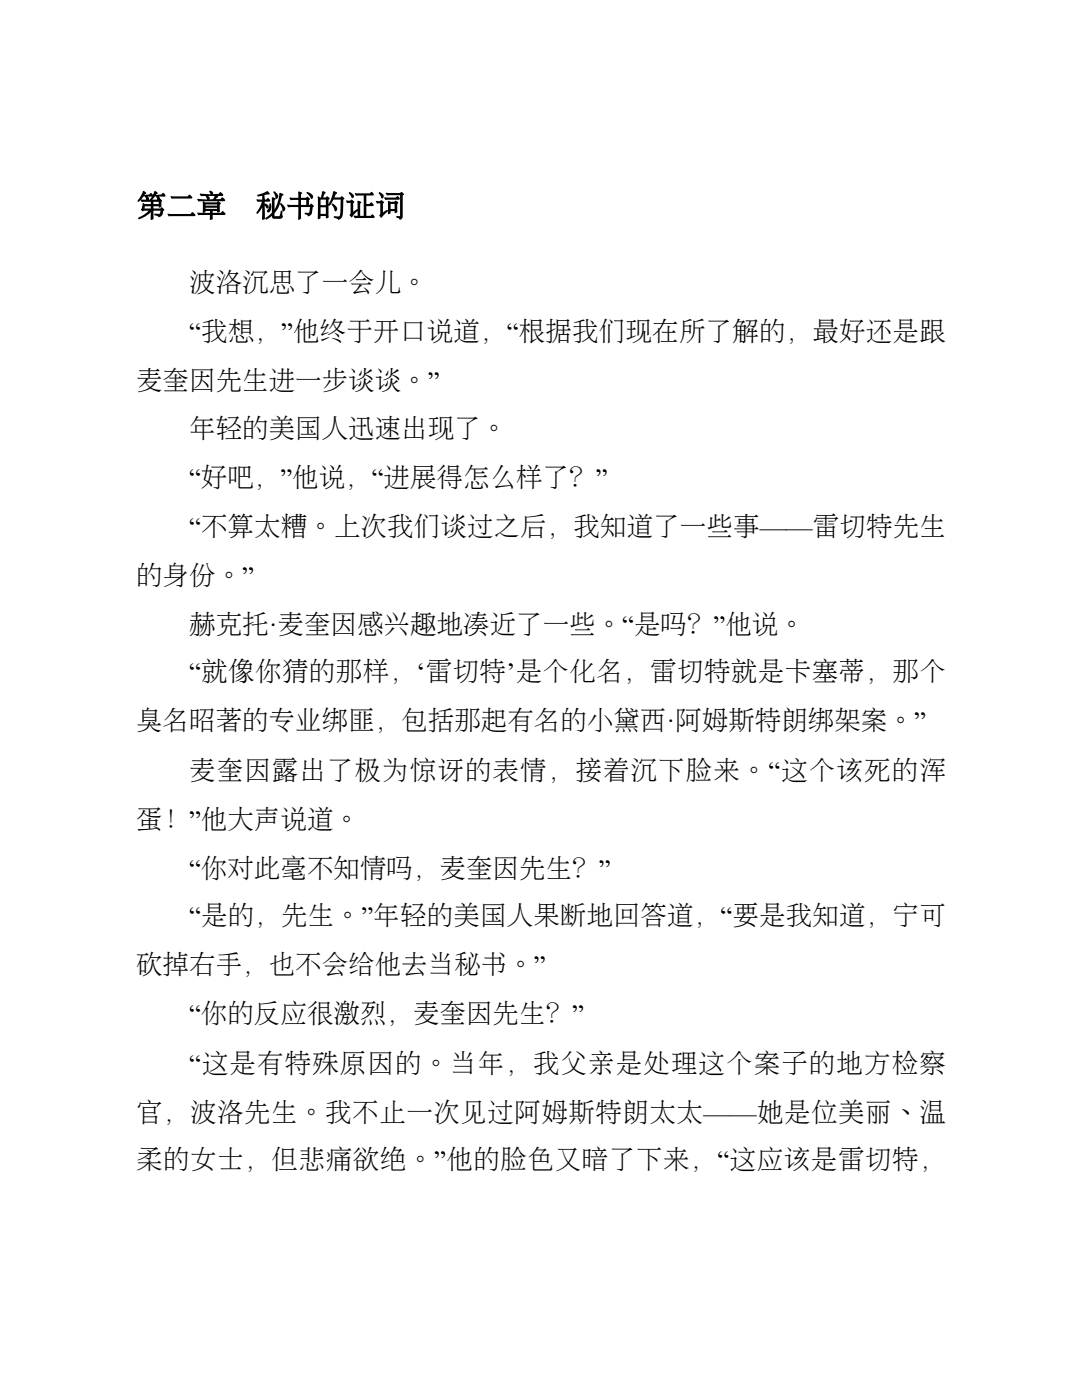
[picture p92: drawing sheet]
<svg xmlns="http://www.w3.org/2000/svg" width="216mm" height="279mm" viewBox="0 0 216 279" stroke-linecap="round" stroke-linejoin="round" font-family="sans-serif">
<defs><g id="words">
<g font-size="5.3">
<text x="37.7" y="58.2">波洛沉思了一会儿。</text>
<text x="37.7" y="68">“我想，”他终于开口说道，“根据我们现在所了解的，最好还是跟</text>
<text x="27.2" y="77.8">麦奎因先生进一步谈谈。”</text>
<text x="37.7" y="87.3">年轻的美国人迅速出现了。</text>
<text x="37.7" y="97.1">“好吧，”他说，“进展得怎么样了？”</text>
<text x="37.7" y="106.9">“不算太糟。上次我们谈过之后，我知道了一些事——雷切特先生</text>
<text x="27.2" y="116.7">的身份。”</text>
<text x="37.7" y="126.5">赫克托·麦奎因感兴趣地凑近了一些。“是吗？”他说。</text>
<text x="37.7" y="136">“就像你猜的那样，‘雷切特’是个化名，雷切特就是卡塞蒂，那个</text>
<text x="27.2" y="145.8">臭名昭著的专业绑匪，包括那起有名的小黛西·阿姆斯特朗绑架案。”</text>
<text x="37.7" y="155.6">麦奎因露出了极为惊讶的表情，接着沉下脸来。“这个该死的浑</text>
<text x="27.2" y="165.4">蛋！”他大声说道。</text>
<text x="37.7" y="175.2">“你对此毫不知情吗，麦奎因先生？”</text>
<text x="37.7" y="184.7">“是的，先生。”年轻的美国人果断地回答道，“要是我知道，宁可</text>
<text x="27.2" y="194.5">砍掉右手，也不会给他去当秘书。”</text>
<text x="37.7" y="204.3">“你的反应很激烈，麦奎因先生？”</text>
<text x="37.7" y="214">“这是有特殊原因的。当年，我父亲是处理这个案子的地方检察</text>
<text x="27.2" y="223.8">官，波洛先生。我不止一次见过阿姆斯特朗太太——她是位美丽、温</text>
<text x="27.2" y="233.4">柔的女士，但悲痛欲绝。”他的脸色又暗了下来，“这应该是雷切特，</text>
</g>
</g></defs>
<path d="M28.5 38.1l.7 .4-.4 .5 1-.2 .2-.2a.38 .38 0 0 1 .5 .2 .38 .38 0 0 1-.2 .5l-.9-.1a.38 .38 0 0 1 .3 .5 .38 .38 0 0 1-.4 .3l-.3-.9-.4 .2-.4 .5a.55 .55 0 0 1-.7 .4l-.1-.1zM30.8 38.1l.3 .1 .3 .3-.3 .4 1.1-.1 .2-.2a.4 .4 0 0 1 .5 .1 .4 .4 0 0 1-.1 .6l-1.2-.1a.37 .37 0 0 1 .3 .5 .37 .37 0 0 1-.5 .2l-.2-.8-.3 .2-.6 .6-.2 .1-.2-.2zM28.1 39.8l3.6 .1 .1-.1a.36 .36 0 0 1 .4 0 .36 .36 0 0 1 .1 .4l-.2 1.1-.3 .1-.1-.2h-1.1v.4h1.4l.3-.2 .5 .4v.1l-.2 .1a.97 .97 0 0 1-1 1.3l-.8-.5 .2-.2 .8 .1a.43 .43 0 0 0 .2-.7h-1.4v1.6l-.3 .3-.2-.2v-1.4l-1.2 .9-1.2 .6-.1-.3 .1-.1 1.1-.6 .9-.8h-1a.31 .31 0 0 1-.5 0 .31 .31 0 0 1 .1-.4l.3-1.1 .3 .2h1.2v-.4h-1.4a.43 .43 0 0 1-.4 0 .43 .43 0 0 1-.2-.5zM28.9 41.2l-.1 .4h1.3v-.4zM30.6 40.3v.4h1.1v-.4zM34.1 39.1l3.3 .1 .3-.3a.6 .6 0 0 1 .6 .7h-3.6a.43 .43 0 0 1-.5 0 .43 .43 0 0 1-.1-.5zM33.5 42.7h4.5l.2-.3a.61 .61 0 0 1 .7 .7h-4.8a.43 .43 0 0 1-.5 0 .43 .43 0 0 1-.1-.4zM39.9 38.6l2.2 .2-.4-.6a.41 .41 0 0 1 .6 0 .41 .41 0 0 1 .1 .6l1.2-.1 .2-.3a.6 .6 0 0 1 .7 .7h-3.9a.43 .43 0 0 1-.5 0 .43 .43 0 0 1-.2-.5zM39.4 39.7l2 .1-.3-.8a.59 .59 0 0 1 .6 .2 .59 .59 0 0 1 0 .7l.8-.2 .4-.7a.36 .36 0 0 1 .4 0 .36 .36 0 0 1 .2 .4l-.5 .3 1 .1 .2-.3a.6 .6 0 0 1 .7 .6l-4.9 .1a.43 .43 0 0 1-.4-.1 .43 .43 0 0 1-.2-.4zM40.5 40.3l2.8 .1 .1-.2a.4 .4 0 0 1 .5 .1 .4 .4 0 0 1 .1 .5l-.1 1.5-.5 .1-.1-.3h-.9v.4h1.7l.2-.3a.6 .6 0 0 1 .6 .7h-2.5v.8l-.3 .2-.2-.2v-.8h-1.9a.43 .43 0 0 1-.4 0 .43 .43 0 0 1-.2-.5l2.5 .1v-.4h-.9v.2l-.5 .1zM41 41.5v.2h2.3v-.2zM41 40.8v.2h2.3v-.2zM53.8 40.6h.1a1.29 1.29 0 0 1-.3 1.8 .41 .41 0 0 1-.3-.4 .41 .41 0 0 1 .3-.4zM54.6 38.2a.88 .88 0 0 1 .8 .5 .88 .88 0 0 1-.2 1l-.2-.1zM55.9 40.6a1 1 0 0 1 .7 1.6l-.2-.1zM54.3 39.4l.7 .3-.2 .2v1.9l.6-1.4 .3-1.7a.47 .47 0 0 1 .5-.2 .47 .47 0 0 1 .4 .4l-.4 .4a6.5 6.5 0 0 1-1.4 3.2v.6h1l.2-.9 .2-.2 .2 .3-.1 .5a.54 .54 0 0 1 .1 .6 .54 .54 0 0 1-.6 .3h-1a.48 .48 0 0 1-.5-.6l-.5 .3a.65 .65 0 0 1-.8 .3l.1-.3 1.2-1zM51.4 38.9l1.5-.5a.49 .49 0 0 1 .6-.2 .49 .49 0 0 1 .2 .6l-.9 .1-.1-.1 .1 1h.3l.4-.3 .4 .5-.2 .3h-.9l-.1 .3a.91 .91 0 0 1 .9 .7l-.2 .3h-.2l-.4-.7 .1 2.7-.2 .2h-.4v-2.7l.1-.7 .2 .1-.1 .6-.6 .9-.6 .7-.1-.2 .6-1 .5-1.2h-.4a.43 .43 0 0 1-.5-.1 .43 .43 0 0 1-.2-.4h1.1v-.7l-.9 .1zM61.2 38.4a1.05 1.05 0 0 1 1.2 1.1l-.1 .1-.2 .1zM57.8 39.4l1.7 .1v-1.2h.6l.2 .2-.2 .2v.8h1l.2-.2 .2 .1 .4 .3-.3 .2v1h.2l.3-.3 .5 .5v.1l-.2 .1a1.91 1.91 0 0 1-.8 1.9h-.1l-.2-.3-.5-.2v-.1v-.1h.9l.2-1.2h-1.8v1.7a.57 .57 0 0 1 0 .6 .57 .57 0 0 1-.6 .3v-2.6h-1.5a.4 .4 0 0 1-.5 0 .4 .4 0 0 1-.1-.5l2.1 .1v-1h-1a.46 .46 0 0 1-.5 0 .46 .46 0 0 1-.2-.5zM60.1 39.9v1h1v-1zM64.3 38.2a.44 .44 0 0 1 .6 .4l-.4 .8h.5a.39 .39 0 0 1 .5-.1 .39 .39 0 0 1 .2 .4l-.2 .1v3.6l-.4 .2-.1-.5h-1l-.1 .5-.4 .1-.1-.2v-4.2l.2-.1 .5 .3zM64 41.4v1.3h1v-1.3zM64 39.8v1.1h1v-1.1zM66.5 38.2l.1-.1a.56 .56 0 0 1 .6 .5l-.2 .1-.3 .7h1.2l.3-.3 .5 .4v.2l-.2 .1v1.1a4.3 4.3 0 0 1-.5 2.7 .71 .71 0 0 1-1 0l-.4-.2 .1-.2h1a5.7 5.7 0 0 0 .3-3.1v-.3h-1.5l-.3 .6a.68 .68 0 0 1-.6 .6l-.1-.2 .7-1.5zM66.2 40.6a.99 .99 0 0 1 .9 1.6l-.3-.1zM69.6 38.4a.78 .78 0 0 1 .9 1l-.3 .1zM69.1 40.1h.8l.2-.3 .6 .5-.2 .3v1.7l.1-.2a.57 .57 0 0 1 .8-.2v.1l-1.2 1.4a.46 .46 0 0 1-.3-.8v-2.1h-.1a.48 .48 0 0 1-.7-.4zM70.8 38.6h3l.2-.2 .3-.1 .3 .5-.1 .2h-1.4v1.7h.6l.2-.3a.4 .4 0 0 1 .5 .2 .4 .4 0 0 1-.1 .5h-1.2v2h.9l.3-.3 .4 .3v.3l-3.4 .1a.4 .4 0 0 1-.5 0 .4 .4 0 0 1-.1-.5l.6 .1v-2.4a.41 .41 0 0 1 .3-.6 .41 .41 0 0 1 .5 .4l-.2 .2v2.4h.7v-4.1h-1a.46 .46 0 0 1-.5 0 .46 .46 0 0 1-.3-.4zM76.7 39.4l2.3 .1 .3-.4 .5 .5-.3 .3h-2.1a.46 .46 0 0 1-.5 0 .46 .46 0 0 1-.2-.5zM77.4 40.1l1.3 .2 .2-.3 .6 .4-.2 .3v1.6l-.4 .2-.2-.4h-.8v.4a.29 .29 0 0 1-.3 .2 .29 .29 0 0 1-.2-.4zM77.9 40.7v1h.8v-1zM75.6 38.4a.77 .77 0 0 1 .8 .3 .77 .77 0 0 1 0 .9h-.3zM75 40.1l.8 .1 .3-.3 .5 .5-.2 .2v1.8l.2-.1a.61 .61 0 0 1 .8-.3v.2l-1.2 1.2a.38 .38 0 0 1-.4-.2 .38 .38 0 0 1 0-.4l.1-2.2h-.1a.48 .48 0 0 1-.8-.5zM77 38.5l2.9 .1 .2-.3 .5 .4v.1l-.2 .2-.1 4.3a.46 .46 0 0 1-.3 .5 .46 .46 0 0 1-.6-.3l-.3-.2 .2-.2h.5v-4.1h-2.1a.48 .48 0 0 1-.7-.5z" fill="#000"/>
<use href="#words"/>
</svg>
